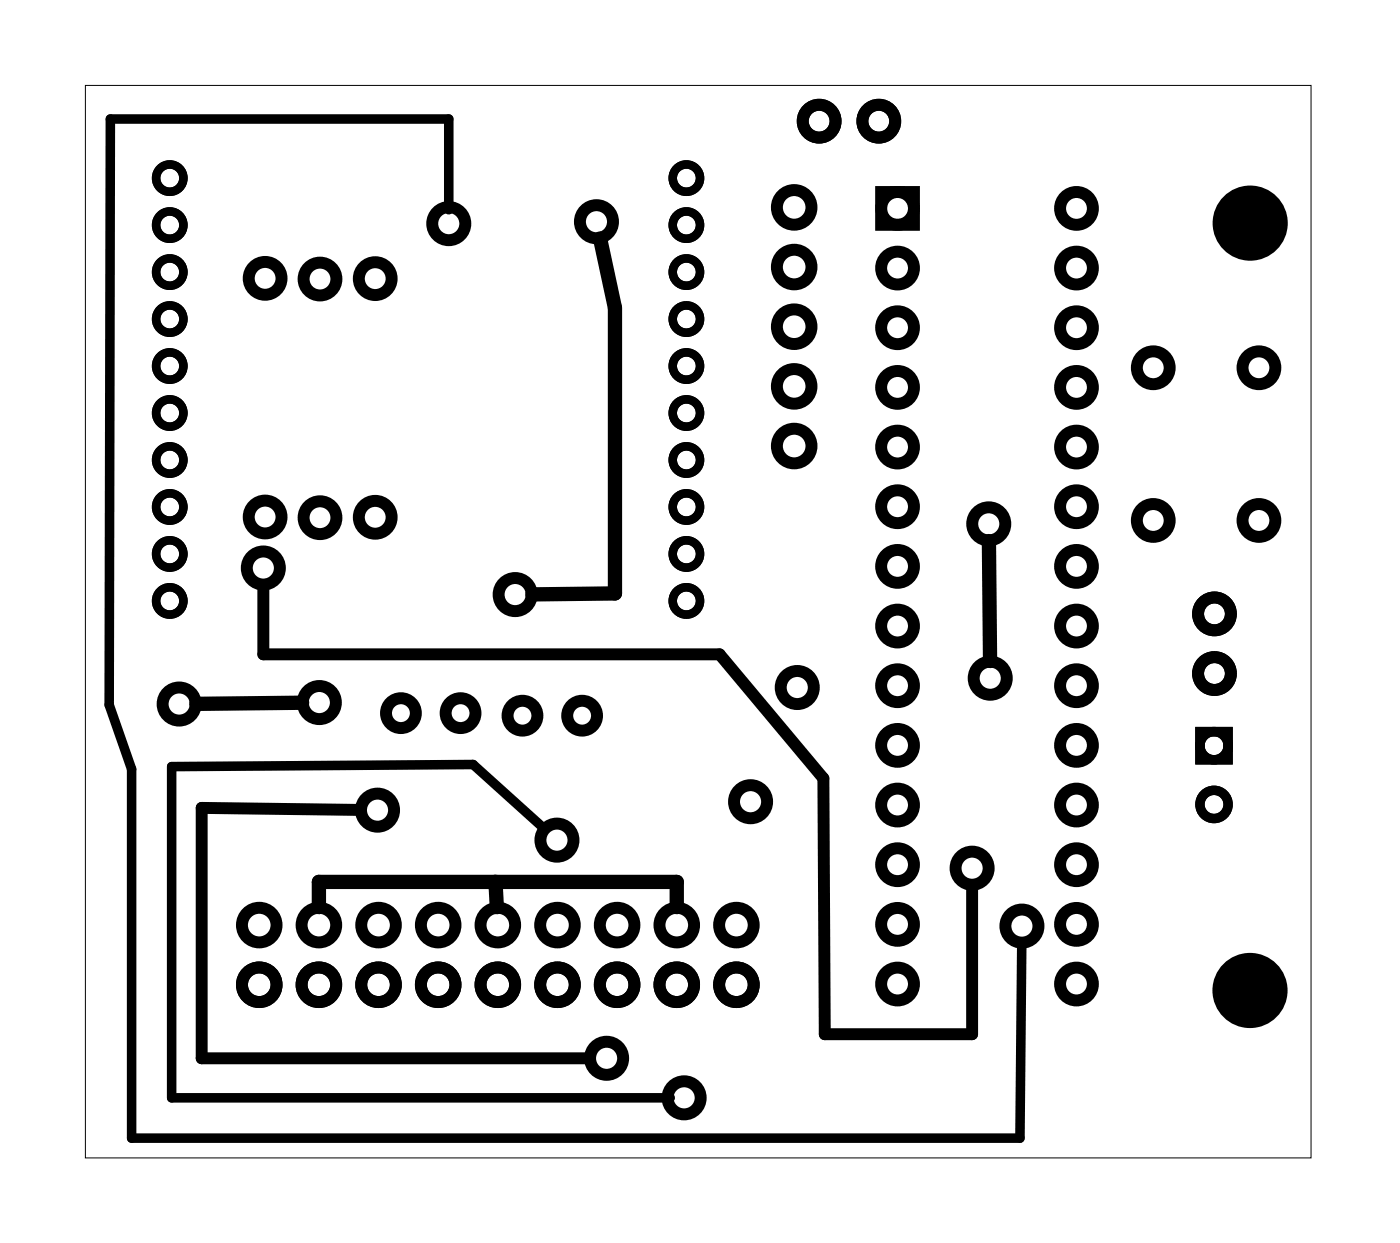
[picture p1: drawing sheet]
<svg xmlns="http://www.w3.org/2000/svg" width="60mm" height="53mm" viewBox="0 0 60 53" stroke-linecap="round" stroke-linejoin="round" font-family="sans-serif">
<path d="M3.6 3.6h52.2v45.7h-52.2z" fill="none" stroke="#000" stroke-width=".04"/>
<g fill="none" stroke="#000" stroke-width=".36">
<circle cx="7.2" cy="19.6" r=".58"/>
<circle cx="7.2" cy="13.6" r=".58"/>
<circle cx="7.2" cy="15.6" r=".58"/>
<circle cx="7.2" cy="7.6" r=".58"/>
<circle cx="7.2" cy="17.6" r=".58"/>
<circle cx="7.2" cy="9.6" r=".58"/>
<circle cx="7.2" cy="11.6" r=".58"/>
<circle cx="29.2" cy="19.6" r=".58"/>
<circle cx="29.2" cy="13.6" r=".58"/>
<circle cx="29.2" cy="15.6" r=".58"/>
<circle cx="29.2" cy="7.6" r=".58"/>
<circle cx="29.2" cy="17.6" r=".58"/>
<circle cx="29.2" cy="9.6" r=".58"/>
<circle cx="29.2" cy="11.6" r=".58"/>
<circle cx="7.2" cy="25.6" r=".58"/>
<circle cx="7.2" cy="23.6" r=".58"/>
<circle cx="7.2" cy="21.6" r=".58"/>
<circle cx="29.2" cy="25.6" r=".58"/>
<circle cx="29.2" cy="23.6" r=".58"/>
<circle cx="29.2" cy="21.6" r=".58"/>
</g>
<g fill="none" stroke="#000" stroke-width=".51">
<path d="M37.5 8.2h1.4v1.4h-1.4zM11.2 24.9v3h19.4l4.5 5.2v10.9h6.3v-6.3M15.3 34.5l-6.7-.1v10.7h16.5"/>
<circle cx="11.3" cy="11.9" r=".7"/>
<circle cx="13.6" cy="11.9" r=".7"/>
<circle cx="16" cy="11.9" r=".7"/>
<circle cx="19.1" cy="9.5" r=".7"/>
<circle cx="25.4" cy="9.4" r=".7"/>
<circle cx="33.8" cy="11.4" r=".74"/>
<circle cx="33.8" cy="8.8" r=".74"/>
<circle cx="33.8" cy="13.9" r=".74"/>
<circle cx="33.8" cy="16.4" r=".74"/>
<circle cx="33.8" cy="19" r=".74"/>
<circle cx="34.9" cy="5.2" r=".7"/>
<circle cx="37.4" cy="5.2" r=".7"/>
<circle cx="38.2" cy="14" r=".7"/>
<circle cx="38.2" cy="16.5" r=".7"/>
<circle cx="38.2" cy="19" r=".7"/>
<circle cx="38.2" cy="11.4" r=".7"/>
<circle cx="38.2" cy="8.9" r=".7"/>
<circle cx="45.8" cy="11.4" r=".7"/>
<circle cx="45.8" cy="16.5" r=".7"/>
<circle cx="45.8" cy="14" r=".7"/>
<circle cx="45.8" cy="19" r=".7"/>
<circle cx="45.8" cy="8.9" r=".7"/>
<circle cx="49.1" cy="15.7" r=".7"/>
<circle cx="53.6" cy="15.7" r=".7"/>
<circle cx="7.6" cy="30" r=".7"/>
<circle cx="11" cy="39.4" r=".74"/>
<circle cx="11.2" cy="24.2" r=".7"/>
<circle cx="11.3" cy="22" r=".7"/>
<circle cx="13.6" cy="39.4" r=".74"/>
<circle cx="13.6" cy="29.9" r=".7"/>
<circle cx="13.6" cy="22" r=".7"/>
<circle cx="16" cy="22" r=".7"/>
<circle cx="16.1" cy="34.5" r=".7"/>
<circle cx="16.1" cy="39.4" r=".74"/>
<circle cx="17.1" cy="30.4" r=".64"/>
<circle cx="18.7" cy="39.4" r=".74"/>
<circle cx="19.6" cy="30.4" r=".64"/>
<circle cx="21.2" cy="39.4" r=".74"/>
<circle cx="21.9" cy="25.3" r=".7"/>
<circle cx="22.2" cy="30.5" r=".64"/>
<circle cx="23.7" cy="35.8" r=".7"/>
<circle cx="23.7" cy="39.4" r=".74"/>
<circle cx="24.8" cy="30.5" r=".64"/>
<circle cx="26.3" cy="39.4" r=".74"/>
<circle cx="28.8" cy="39.4" r=".74"/>
<circle cx="31.4" cy="39.4" r=".74"/>
<circle cx="32" cy="34.1" r=".7"/>
<circle cx="34" cy="29.3" r=".7"/>
<circle cx="38.2" cy="21.6" r=".7"/>
<circle cx="38.2" cy="24.1" r=".7"/>
<circle cx="38.2" cy="26.7" r=".7"/>
<circle cx="38.2" cy="29.2" r=".7"/>
<circle cx="38.2" cy="36.8" r=".7"/>
<circle cx="38.2" cy="39.4" r=".7"/>
<circle cx="38.2" cy="31.7" r=".7"/>
<circle cx="38.2" cy="34.3" r=".7"/>
<circle cx="41.4" cy="37" r=".7"/>
<circle cx="42.1" cy="22.3" r=".7"/>
<circle cx="42.2" cy="28.9" r=".7"/>
<circle cx="43.5" cy="39.4" r=".7"/>
<circle cx="45.8" cy="26.7" r=".7"/>
<circle cx="45.8" cy="21.6" r=".7"/>
<circle cx="45.8" cy="24.1" r=".7"/>
<circle cx="45.8" cy="29.2" r=".7"/>
<circle cx="45.8" cy="31.7" r=".7"/>
<circle cx="45.8" cy="36.8" r=".7"/>
<circle cx="45.8" cy="34.3" r=".7"/>
<circle cx="45.8" cy="39.4" r=".7"/>
<circle cx="49.1" cy="22.2" r=".7"/>
<circle cx="51.7" cy="28.7" r=".7"/>
<circle cx="51.7" cy="26.1" r=".7"/>
<circle cx="53.6" cy="22.2" r=".7"/>
<circle cx="11" cy="41.9" r=".74"/>
<circle cx="13.6" cy="41.9" r=".74"/>
<circle cx="16.1" cy="41.9" r=".74"/>
<circle cx="18.7" cy="41.9" r=".74"/>
<circle cx="21.2" cy="41.9" r=".74"/>
<circle cx="23.7" cy="41.9" r=".74"/>
<circle cx="25.8" cy="45.1" r=".7"/>
<circle cx="26.3" cy="41.9" r=".74"/>
<circle cx="28.8" cy="41.9" r=".74"/>
<circle cx="29.1" cy="46.7" r=".7"/>
<circle cx="31.4" cy="41.9" r=".74"/>
<circle cx="38.2" cy="41.9" r=".7"/>
<circle cx="45.8" cy="41.9" r=".7"/>
</g>
<g fill="#000">
<circle cx="53.2" cy="9.5" r="1.6"/>
<circle cx="53.2" cy="42.2" r="1.6"/>
</g>
<g fill="none" stroke="#000" stroke-width=".4">
<path d="M51.1 31.1h1.2v1.2h-1.2z"/>
<circle cx="51.7" cy="31.7" r=".6"/>
<circle cx="51.7" cy="34.2" r=".6"/>
</g>
<path d="M19.1 8.9v-3.8h-14.4v24.9l.9 2.7v15.8h37.8l.1-8.3M23.2 35.3l-3.1-2.8-12.8 .1v14.1h21.2" fill="none" stroke="#000" stroke-width=".41"/>
<path d="M25.6 10.2l.6 2.9v12.2h-3.5M12.9 29.9l-4.5 .1M13.6 38.6v-1.1h15.2v1.1M21.1 37.5l.1 1.1M42.1 23l.1 5.1" fill="none" stroke="#000" stroke-width=".61"/>
</svg>
